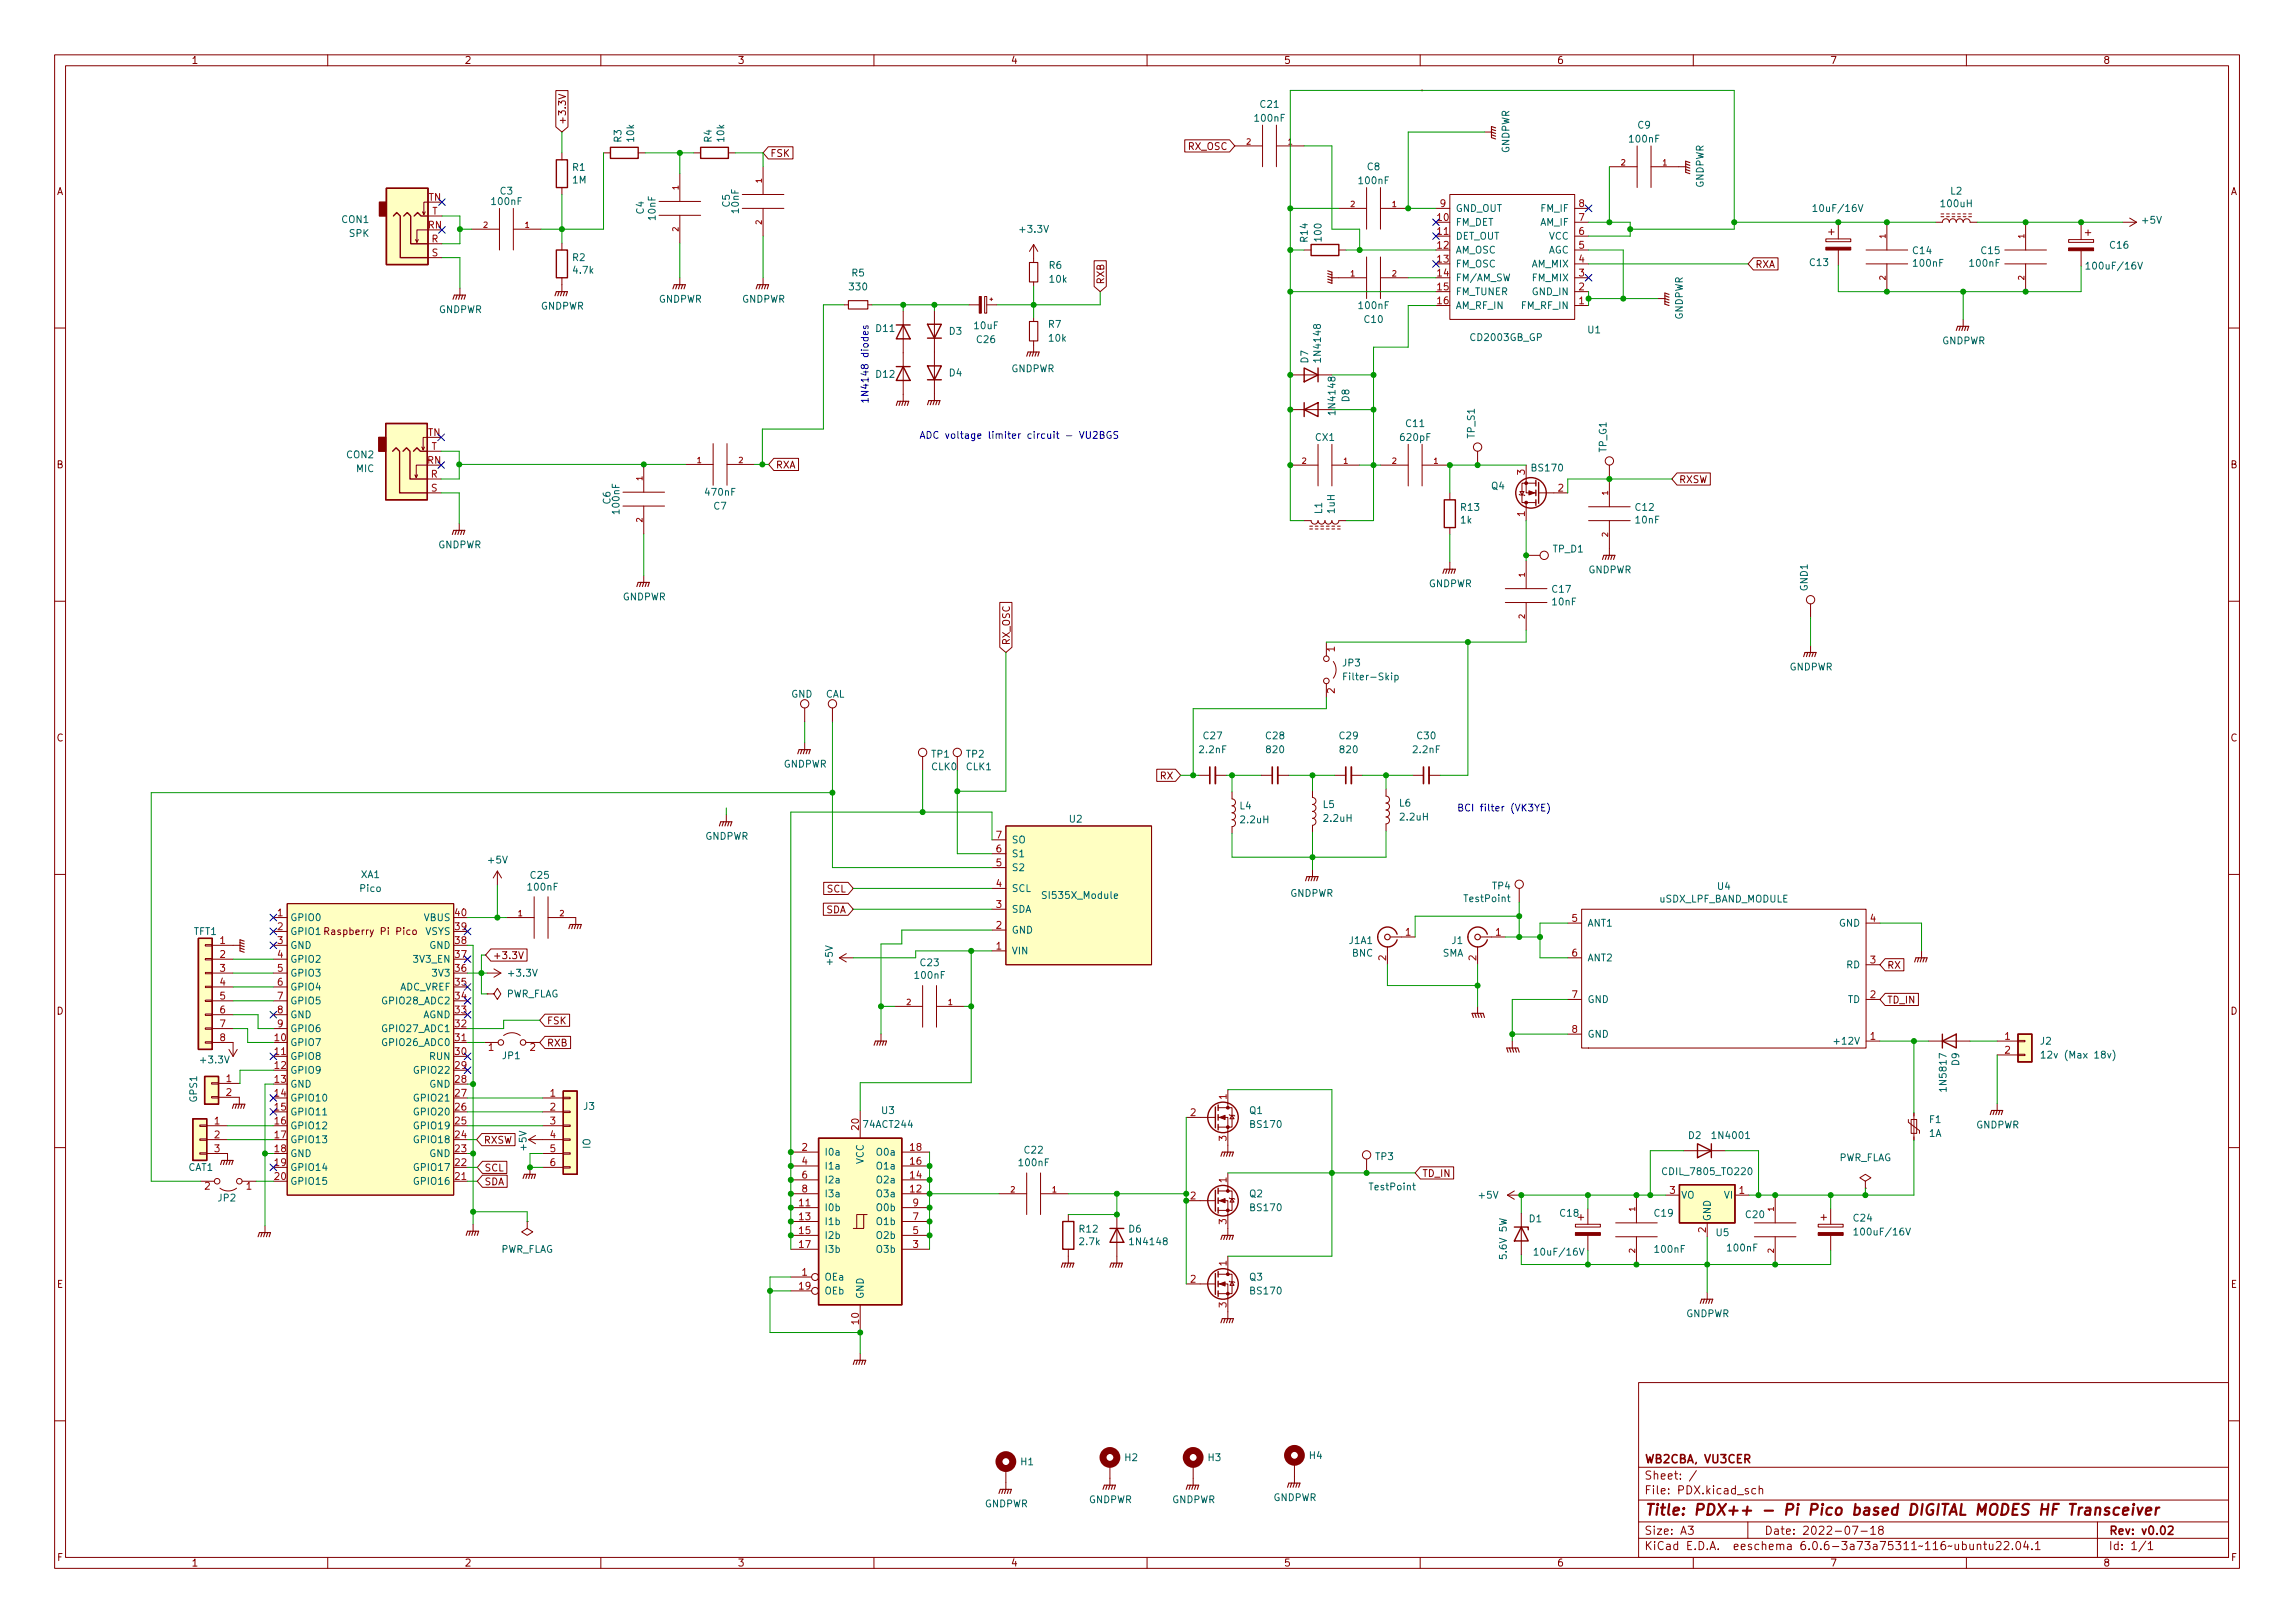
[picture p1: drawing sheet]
<svg xmlns="http://www.w3.org/2000/svg" width="420mm" height="297mm" viewBox="0 0 420 297" stroke-linecap="round" stroke-linejoin="round" font-family="sans-serif">
<defs><g id="words">
<text font-size="2.8" fill="#840000" x="301" y="277.3">Title: PDX++ - Pi Pico based DIGITAL MODES HF Transceiver</text>
<g font-size="2.1" fill="#840000">
<text x="301" y="267.8">WB2CBA, VU3CER</text>
<text x="301" y="273.5">File: PDX.kicad_sch</text>
<text x="301" y="270.8">Sheet: /</text>
<text x="301" y="280.9">Size: A3</text>
<text x="323" y="280.9">Date: 2022-07-18</text>
<text x="386" y="280.9">Rev: v0.02</text>
<text x="301" y="283.7">KiCad E.D.A. eeschema 6.0.6-3a73a75311~116~ubuntu22.04.1</text>
<text x="386" y="283.7">Id: 1/1</text>
</g>
<g font-size="1.8" fill="#840000">
<text x="35" y="11.7">1</text>
<text x="85" y="11.7">2</text>
<text x="135" y="11.7">3</text>
<text x="185" y="11.7">4</text>
<text x="235" y="11.7">5</text>
<text x="285" y="11.7">6</text>
<text x="335" y="11.7">7</text>
<text x="385" y="11.7">8</text>
<text x="103.6" y="22.9" transform="rotate(-90 103.6 22.9)">+3.3V</text>
<text x="141" y="28.7">FSK</text>
<text x="217.5" y="27.4">RX_OSC</text>
<text x="10.3" y="35.7">A</text>
<text x="408.3" y="35.7">A</text>
<text x="202.1" y="52.1" transform="rotate(-90 202.1 52.1)">RXB</text>
<text x="321.3" y="49">RXA</text>
<text x="10.3" y="85.7">B</text>
<text x="142" y="85.7">RXA</text>
<text x="307.3" y="88.4">RXSW</text>
<text x="408.3" y="85.7">B</text>
<text x="184.9" y="118.1" transform="rotate(-90 184.9 118.1)">RX_OSC</text>
<text x="10.3" y="135.7">C</text>
<text x="408.3" y="135.7">C</text>
<text x="212.4" y="142.6">RX</text>
<text x="151.2" y="167.1">SDA</text>
<text x="151.4" y="163.3">SCL</text>
<text x="60.2" y="171.1">Raspberry Pi Pico</text>
<text x="90.2" y="175.5">+3.3V</text>
<text x="345.4" y="177.3">RX</text>
<text x="10.3" y="185.7">D</text>
<text x="345.4" y="183.6">TD_IN</text>
<text x="408.3" y="185.7">D</text>
<text x="100.1" y="191.5">RXB</text>
<text x="100.1" y="187.5">FSK</text>
<text x="88.5" y="209.3">RXSW</text>
<text x="88.6" y="214.4">SCL</text>
<text x="260.3" y="215.4">TD_IN</text>
<text x="88.6" y="216.9">SDA</text>
<text x="10.4" y="235.7">E</text>
<text x="408.4" y="235.7">E</text>
<text x="10.4" y="285.7">F</text>
<text x="35" y="286.7">1</text>
<text x="85" y="286.7">2</text>
<text x="135" y="286.7">3</text>
<text x="185" y="286.7">4</text>
<text x="235" y="286.7">5</text>
<text x="285" y="286.7">6</text>
<text x="335" y="286.7">7</text>
<text x="385" y="286.7">8</text>
<text x="408.4" y="285.7">F</text>
</g>
<g font-size="1.8" fill="#006464">
<text x="229.9" y="22.3">100nF</text>
<text x="230.8" y="19.7">C21</text>
<text x="299.9" y="23.5">C9</text>
<text x="113.8" y="26" transform="rotate(-90 113.8 26)">R3</text>
<text x="116.1" y="25.9" transform="rotate(-90 116.1 25.9)">10k</text>
<text x="130.3" y="26" transform="rotate(-90 130.3 26)">R4</text>
<text x="132.6" y="25.9" transform="rotate(-90 132.6 25.9)">10k</text>
<text x="276.3" y="28.1" transform="rotate(-90 276.3 28.1)">GNDPWR</text>
<text x="298.4" y="26.1">100nF</text>
<text x="91.6" y="35.6">C3</text>
<text x="104.8" y="33.6">1M</text>
<text x="104.8" y="31.3">R1</text>
<text x="248.9" y="33.7">100nF</text>
<text x="250.3" y="31.2">C8</text>
<text x="311.9" y="34.4" transform="rotate(-90 311.9 34.4)">GNDPWR</text>
<text x="357.1" y="35.6">L2</text>
<text x="62.6" y="40.8">CON1</text>
<text x="90.2" y="37.5">100nF</text>
<text x="117.9" y="39.1" transform="rotate(-90 117.9 39.1)">C4</text>
<text x="120" y="40.2" transform="rotate(-90 120 40.2)">10nF</text>
<text x="133.6" y="37.9" transform="rotate(-90 133.6 37.9)">C5</text>
<text x="135.3" y="38.9" transform="rotate(-90 135.3 38.9)">10nF</text>
<text x="266.4" y="41.3">FM_DET</text>
<text x="266.4" y="38.8">GND_OUT</text>
<text x="282" y="41.3">AM_IF</text>
<text x="282.2" y="38.8">FM_IF</text>
<text x="332.5" y="38.8">10uF/16V</text>
<text x="355.5" y="37.9">100uH</text>
<text x="392.3" y="40.9">+5V</text>
<text x="63.9" y="43.3">SPK</text>
<text x="104.8" y="47.8">R2</text>
<text x="186.9" y="42.6">+3.3V</text>
<text x="239.4" y="44.2" transform="rotate(-90 239.4 44.2)">R14</text>
<text x="241.9" y="44" transform="rotate(-90 241.9 44)">100</text>
<text x="266.4" y="43.9">DET_OUT</text>
<text x="266.4" y="46.4">AM_OSC</text>
<text x="283.3" y="46.4">AGC</text>
<text x="283.5" y="43.9">VCC</text>
<text x="350.3" y="46.5">C14</text>
<text x="362.8" y="46.5">C15</text>
<text x="386.3" y="45.5">C16</text>
<text x="105" y="50.1">4.7k</text>
<text x="155.6" y="53.1">330</text>
<text x="156" y="50.6">R5</text>
<text x="192.1" y="49.2">R6</text>
<text x="192.2" y="51.7">10k</text>
<text x="266.4" y="48.9">FM_OSC</text>
<text x="266.4" y="51.5">FM/AM_SW</text>
<text x="280.4" y="48.9">AM_MIX</text>
<text x="280.6" y="51.5">FM_MIX</text>
<text x="331.4" y="48.7">C13</text>
<text x="350.4" y="48.8">100nF</text>
<text x="360.8" y="48.8">100nF</text>
<text x="382.6" y="49.3">100uF/16V</text>
<text x="80.3" y="57.3">GNDPWR</text>
<text x="98.9" y="56.7">GNDPWR</text>
<text x="120.5" y="55.4">GNDPWR</text>
<text x="135.8" y="55.4">GNDPWR</text>
<text x="192" y="60">R7</text>
<text x="248.9" y="56.6">100nF</text>
<text x="249.8" y="59.1">C10</text>
<text x="266.4" y="54">FM_TUNER</text>
<text x="266.4" y="56.6">AM_RF_IN</text>
<text x="278.6" y="56.6">FM_RF_IN</text>
<text x="280.6" y="54">GND_IN</text>
<text x="308.1" y="58.6" transform="rotate(-90 308.1 58.6)">GNDPWR</text>
<text x="160.4" y="60.7">D11</text>
<text x="173.8" y="61.3">D3</text>
<text x="178.4" y="60.2">10uF</text>
<text x="178.9" y="62.8">C26</text>
<text x="192.1" y="62.5">10k</text>
<text x="241.8" y="65.9" transform="rotate(-90 241.8 65.9)">1N4148</text>
<text x="269.4" y="62.4">CD2003GB_GP</text>
<text x="290.7" y="61">U1</text>
<text x="355.5" y="63">GNDPWR</text>
<text x="160.4" y="69.1">D12</text>
<text x="173.8" y="68.9">D4</text>
<text x="185.1" y="68.1">GNDPWR</text>
<text x="239.5" y="66.4" transform="rotate(-90 239.5 66.4)">D7</text>
<text x="244.5" y="75.6" transform="rotate(-90 244.5 75.6)">1N4148</text>
<text x="247" y="73.5" transform="rotate(-90 247 73.5)">D8</text>
<text x="63.5" y="83.9">CON2</text>
<text x="240.8" y="80.7">CX1</text>
<text x="256.5" y="80.7">620pF</text>
<text x="257.5" y="78.1">C11</text>
<text x="270" y="80.2" transform="rotate(-90 270 80.2)">TP_S1</text>
<text x="294.1" y="82.8" transform="rotate(-90 294.1 82.8)">TP_G1</text>
<text x="65.2" y="86.4">MIC</text>
<text x="273.1" y="89.6">Q4</text>
<text x="280.5" y="86.3">BS170</text>
<text x="111.8" y="92.2" transform="rotate(-90 111.8 92.2)">C6</text>
<text x="113.4" y="93.9" transform="rotate(-90 113.4 93.9)">100nF</text>
<text x="129.3" y="90.7">470nF</text>
<text x="130.7" y="93.3">C7</text>
<text x="242" y="94" transform="rotate(-90 242 94)">L1</text>
<text x="244.3" y="93.9" transform="rotate(-90 244.3 93.9)">1uH</text>
<text x="267.4" y="95.8">1k</text>
<text x="267.5" y="93.5">R13</text>
<text x="299.5" y="93.5">C12</text>
<text x="299.5" y="95.8">10nF</text>
<text x="80.1" y="100.3">GNDPWR</text>
<text x="284.3" y="101.1">TP_D1</text>
<text x="261.5" y="107.5">GNDPWR</text>
<text x="290.7" y="104.9">GNDPWR</text>
<text x="113.9" y="109.9">GNDPWR</text>
<text x="284.2" y="108.5">C17</text>
<text x="284.3" y="110.8">10nF</text>
<text x="330.9" y="108.1" transform="rotate(-90 330.9 108.1)">GND1</text>
<text x="245.8" y="122">JP3</text>
<text x="246.6" y="124.5">Filter-Skip</text>
<text x="327.5" y="122.7">GNDPWR</text>
<text x="144.8" y="127.7">GND</text>
<text x="151.1" y="127.7">CAL</text>
<text x="219.7" y="137.8">2.2nF</text>
<text x="220.4" y="135.3">C27</text>
<text x="231.8" y="135.3">C28</text>
<text x="232" y="137.8">820</text>
<text x="245.3" y="135.3">C29</text>
<text x="245.4" y="137.8">820</text>
<text x="258.8" y="137.8">2.2nF</text>
<text x="259.5" y="135.3">C30</text>
<text x="143.4" y="140.5">GNDPWR</text>
<text x="170.5" y="141">CLK0</text>
<text x="170.6" y="138.6">TP1</text>
<text x="176.9" y="141">CLK1</text>
<text x="176.9" y="138.6">TP2</text>
<text x="227" y="148.1">L4</text>
<text x="242.2" y="147.9">L5</text>
<text x="256.2" y="147.6">L6</text>
<text x="129" y="153.7">GNDPWR</text>
<text x="185.2" y="154.3">SO</text>
<text x="195.8" y="150.5">U2</text>
<text x="227.2" y="150.7">2.2uH</text>
<text x="242.5" y="150.4">2.2uH</text>
<text x="256.5" y="150.2">2.2uH</text>
<text x="66.1" y="160.7">XA1</text>
<text x="89.5" y="158">+5V</text>
<text x="97.2" y="160.8">C25</text>
<text x="185.2" y="159.4">S2</text>
<text x="185.2" y="156.9">S1</text>
<text x="66" y="163.2">Pico</text>
<text x="96.8" y="163">100nF</text>
<text x="185.2" y="167">SDA</text>
<text x="185.2" y="163.2">SCL</text>
<text x="191.2" y="164.5">SI535X_Module</text>
<text x="236.1" y="164.1">GNDPWR</text>
<text x="268.2" y="165.1">TestPoint</text>
<text x="273.2" y="162.8">TP4</text>
<text x="303.7" y="165.2">uSDX_LPF_BAND_MODULE</text>
<text x="314.5" y="162.9">U4</text>
<text x="35.5" y="171.1">TFT1</text>
<text x="53.1" y="168.6">GPIO0</text>
<text x="53.1" y="171.1">GPIO1</text>
<text x="53.1" y="173.6">GND</text>
<text x="77.6" y="168.6">VBUS</text>
<text x="77.8" y="171.1">VSYS</text>
<text x="78.6" y="173.6">GND</text>
<text x="185.2" y="170.9">GND</text>
<text x="247" y="172.8">J1A1</text>
<text x="265.8" y="172.8">J1</text>
<text x="290.6" y="169.6">ANT1</text>
<text x="336.7" y="169.6">GND</text>
<text x="53.1" y="176.2">GPIO2</text>
<text x="53.1" y="178.7">GPIO3</text>
<text x="76" y="176.2">3V3_EN</text>
<text x="79.4" y="178.7">3V3</text>
<text x="93.3" y="178.7">+3.3V</text>
<text x="152.5" y="176.5" transform="rotate(-90 152.5 176.5)">+5V</text>
<text x="167.6" y="179.1">100nF</text>
<text x="168.6" y="176.8">C23</text>
<text x="185.2" y="174.7">VIN</text>
<text x="247.5" y="175.1">BNC</text>
<text x="264.1" y="175.1">SMA</text>
<text x="290.6" y="175.9">ANT2</text>
<text x="338.1" y="177.2">RD</text>
<text x="53.1" y="181.3">GPIO4</text>
<text x="53.1" y="183.8">GPIO5</text>
<text x="70.4" y="183.8">GPIO28_ADC2</text>
<text x="73" y="181.3">ADC_VREF</text>
<text x="92.5" y="182.5">PWR_FLAG</text>
<text x="290.6" y="183.6">GND</text>
<text x="338.3" y="183.6">TD</text>
<text x="53.1" y="191.4">GPIO7</text>
<text x="53.1" y="186.3">GND</text>
<text x="53.1" y="188.9">GPIO6</text>
<text x="70.4" y="191.4">GPIO26_ADC0</text>
<text x="70.4" y="188.9">GPIO27_ADC1</text>
<text x="77.3" y="186.3">AGND</text>
<text x="290.6" y="189.9">GND</text>
<text x="336.4" y="191.2">+12V</text>
<text x="373.6" y="191.2">J2</text>
<text x="36.9" y="194.6">+3.3V</text>
<text x="53.1" y="194">GPIO8</text>
<text x="53.1" y="196.5">GPIO9</text>
<text x="76.2" y="196.5">GPIO22</text>
<text x="78.7" y="194">RUN</text>
<text x="92" y="193.8">JP1</text>
<text x="358.7" y="195" transform="rotate(-90 358.7 195)">D9</text>
<text x="374.7" y="193.7">12v (Max 18v)</text>
<text x="36.1" y="201.7" transform="rotate(-90 36.1 201.7)">GPS1</text>
<text x="53.1" y="199">GND</text>
<text x="53.1" y="201.6">GPIO10</text>
<text x="76.2" y="201.6">GPIO21</text>
<text x="78.6" y="199">GND</text>
<text x="106.9" y="203.1">J3</text>
<text x="161.4" y="203.9">U3</text>
<text x="228.8" y="203.9">Q1</text>
<text x="356.4" y="199.4" transform="rotate(-90 356.4 199.4)">1N5817</text>
<text x="53.1" y="204.1">GPIO11</text>
<text x="53.1" y="206.7">GPIO12</text>
<text x="53.1" y="209.2">GPIO13</text>
<text x="76.2" y="209.2">GPIO18</text>
<text x="76.2" y="206.7">GPIO19</text>
<text x="76.2" y="204.1">GPIO20</text>
<text x="158.3" y="206.4">74ACT244</text>
<text x="229" y="206.4">BS170</text>
<text x="309.1" y="208.4">D2</text>
<text x="313.8" y="208.4">1N4001</text>
<text x="353.2" y="208.1">1A</text>
<text x="353.3" y="205.5">F1</text>
<text x="361.7" y="206.5">GNDPWR</text>
<text x="34.5" y="214.3">CAT1</text>
<text x="53.1" y="211.7">GND</text>
<text x="53.1" y="214.3">GPIO14</text>
<text x="76.2" y="214.3">GPIO17</text>
<text x="78.6" y="211.7">GND</text>
<text x="96.4" y="210.4" transform="rotate(-90 96.4 210.4)">+5V</text>
<text x="108.1" y="210.2" transform="rotate(-90 108.1 210.2)">IO</text>
<text x="150.9" y="211.5">I0a</text>
<text x="150.9" y="214">I1a</text>
<text x="158.1" y="213.1" transform="rotate(-90 158.1 213.1)">VCC</text>
<text x="160.7" y="214">O1a</text>
<text x="160.7" y="211.5">O0a</text>
<text x="186.7" y="213.4">100nF</text>
<text x="187.6" y="211.1">C22</text>
<text x="251.8" y="212.3">TP3</text>
<text x="304.8" y="215">CDIL_7805_TO220</text>
<text x="336.5" y="212.5">PWR_FLAG</text>
<text x="40" y="219.9">JP2</text>
<text x="53.1" y="216.8">GPIO15</text>
<text x="76.2" y="216.8">GPIO16</text>
<text x="150.9" y="221.7">I0b</text>
<text x="150.9" y="216.6">I2a</text>
<text x="150.9" y="219.1">I3a</text>
<text x="160.6" y="221.7">O0b</text>
<text x="160.7" y="219.1">O3a</text>
<text x="160.7" y="216.6">O2a</text>
<text x="228.8" y="219.1">Q2</text>
<text x="229" y="221.7">BS170</text>
<text x="250.8" y="217.8">TestPoint</text>
<text x="270.8" y="219.4">+5V</text>
<text x="307.7" y="219.4">VO</text>
<text x="315.7" y="219.4">VI</text>
<text x="150.9" y="224.2">I1b</text>
<text x="150.9" y="226.7">I2b</text>
<text x="160.6" y="226.7">O2b</text>
<text x="160.6" y="224.2">O1b</text>
<text x="197.7" y="225.6">R12</text>
<text x="197.7" y="227.9">2.7k</text>
<text x="206.7" y="225.6">D6</text>
<text x="207.1" y="227.9">1N4148</text>
<text x="280" y="223.7">D1</text>
<text x="285.7" y="222.7">C18</text>
<text x="302.9" y="222.7">C19</text>
<text x="313.2" y="223.6" transform="rotate(-90 313.2 223.6)">GND</text>
<text x="314.2" y="226.2">U5</text>
<text x="319.7" y="222.9">C20</text>
<text x="339.4" y="223.6">C24</text>
<text x="340.1" y="226.1">100uF/16V</text>
<text x="91.6" y="229.3">PWR_FLAG</text>
<text x="150.9" y="229.3">I3b</text>
<text x="160.6" y="229.3">O3b</text>
<text x="275.8" y="230.1" transform="rotate(-90 275.8 230.1)">5.6V 5W</text>
<text x="281.5" y="229.8">10uF/16V</text>
<text x="303.1" y="229.3">100nF</text>
<text x="316.4" y="229">100nF</text>
<text x="150.9" y="234.4">OEa</text>
<text x="150.9" y="236.9">OEb</text>
<text x="158.1" y="237.8" transform="rotate(-90 158.1 237.8)">GND</text>
<text x="228.8" y="234.4">Q3</text>
<text x="229" y="236.9">BS170</text>
<text x="308.6" y="241.1">GNDPWR</text>
<text x="186.9" y="268.2">H1</text>
<text x="206" y="267.4">H2</text>
<text x="221.2" y="267.4">H3</text>
<text x="239.7" y="267">H4</text>
<text x="180.2" y="275.9">GNDPWR</text>
<text x="199.3" y="275.1">GNDPWR</text>
<text x="214.5" y="275.1">GNDPWR</text>
<text x="233.1" y="274.7">GNDPWR</text>
</g>
<g font-size="1.8" fill="#a90000">
<text x="78.4" y="41.8">RN</text>
<text x="78.5" y="36.7">TN</text>
<text x="79.1" y="39.3">T</text>
<text x="263.2" y="40.4">10</text>
<text x="263.7" y="37.9">9</text>
<text x="289.1" y="40.4">7</text>
<text x="289.1" y="37.9">8</text>
<text x="79" y="44.4">R</text>
<text x="79" y="46.9">S</text>
<text x="263.2" y="43">11</text>
<text x="263.2" y="45.5">12</text>
<text x="289.1" y="45.5">5</text>
<text x="289.1" y="43">6</text>
<text x="263.2" y="48">13</text>
<text x="263.2" y="50.6">14</text>
<text x="263.2" y="53.1">15</text>
<text x="289.1" y="53.1">2</text>
<text x="289.1" y="50.6">3</text>
<text x="289.1" y="48">4</text>
<text x="263.2" y="55.7">16</text>
<text x="289.1" y="55.7">1</text>
<text x="78.3" y="79.8">TN</text>
<text x="79" y="82.3">T</text>
<text x="78.2" y="84.9">RN</text>
<text x="78.9" y="87.4">R</text>
<text x="78.9" y="90">S</text>
<text x="279.1" y="86.9" transform="rotate(-90 279.1 86.9)">3</text>
<text x="285.3" y="90">2</text>
<text x="279.1" y="94.5" transform="rotate(-90 279.1 94.5)">1</text>
<text x="244.3" y="119.3" transform="rotate(-90 244.3 119.3)">1</text>
<text x="244.3" y="126.9" transform="rotate(-90 244.3 126.9)">2</text>
<text x="182.4" y="156">6</text>
<text x="182.4" y="153.5">7</text>
<text x="182.4" y="158.5">5</text>
<text x="50.8" y="167.7">1</text>
<text x="83.3" y="167.7">40</text>
<text x="182.4" y="166.2">3</text>
<text x="182.4" y="162.3">4</text>
<text x="40.3" y="172.8">1</text>
<text x="50.8" y="170.2">2</text>
<text x="50.8" y="172.8">3</text>
<text x="83.3" y="172.8">38</text>
<text x="83.3" y="170.2">39</text>
<text x="182.4" y="173.8">1</text>
<text x="182.4" y="170">2</text>
<text x="257.3" y="171.2">1</text>
<text x="273.8" y="171.2">1</text>
<text x="287.8" y="168.7">5</text>
<text x="342.4" y="168.7">4</text>
<text x="40.3" y="175.3">2</text>
<text x="40.3" y="177.8">3</text>
<text x="50.8" y="175.3">4</text>
<text x="50.8" y="177.8">5</text>
<text x="83.3" y="177.8">36</text>
<text x="83.3" y="175.3">37</text>
<text x="253.7" y="175.8" transform="rotate(-90 253.7 175.8)">2</text>
<text x="270.3" y="175.8" transform="rotate(-90 270.3 175.8)">2</text>
<text x="287.8" y="175">6</text>
<text x="342.4" y="176.3">3</text>
<text x="40.3" y="180.4">4</text>
<text x="40.3" y="182.9">5</text>
<text x="40.3" y="185.5">6</text>
<text x="50.8" y="180.4">6</text>
<text x="50.8" y="182.9">7</text>
<text x="50.8" y="185.5">8</text>
<text x="83.3" y="185.5">33</text>
<text x="83.3" y="182.9">34</text>
<text x="83.3" y="180.4">35</text>
<text x="287.8" y="182.7">7</text>
<text x="342.4" y="182.7">2</text>
<text x="40.3" y="188">7</text>
<text x="40.3" y="190.5">8</text>
<text x="50.3" y="190.5">10</text>
<text x="50.8" y="188">9</text>
<text x="83.3" y="190.5">31</text>
<text x="83.3" y="188">32</text>
<text x="287.8" y="189">8</text>
<text x="342.4" y="190.3">1</text>
<text x="367" y="190.3">1</text>
<text x="50.3" y="193.1">11</text>
<text x="50.3" y="195.6">12</text>
<text x="83.3" y="195.6">29</text>
<text x="83.3" y="193.1">30</text>
<text x="89.4" y="192.3">1</text>
<text x="97" y="192.3">2</text>
<text x="367" y="192.8">2</text>
<text x="41.4" y="198">1</text>
<text x="41.4" y="200.6">2</text>
<text x="50.3" y="198.2">13</text>
<text x="50.3" y="200.7">14</text>
<text x="50.3" y="203.2">15</text>
<text x="83.3" y="203.2">26</text>
<text x="83.3" y="200.7">27</text>
<text x="83.3" y="198.2">28</text>
<text x="100.7" y="200.7">1</text>
<text x="100.7" y="203.2">2</text>
<text x="224.5" y="201.2" transform="rotate(-90 224.5 201.2)">1</text>
<text x="39.3" y="205.8">1</text>
<text x="39.3" y="208.3">2</text>
<text x="50.3" y="205.8">16</text>
<text x="50.3" y="208.3">17</text>
<text x="83.3" y="208.3">24</text>
<text x="83.3" y="205.8">25</text>
<text x="100.7" y="205.8">3</text>
<text x="100.7" y="208.3">4</text>
<text x="157.2" y="206.8" transform="rotate(-90 157.2 206.8)">20</text>
<text x="217.9" y="204.3">2</text>
<text x="224.5" y="208.8" transform="rotate(-90 224.5 208.8)">3</text>
<text x="39.3" y="210.9">3</text>
<text x="50.3" y="210.9">18</text>
<text x="50.3" y="213.4">19</text>
<text x="50.3" y="215.9">20</text>
<text x="83.3" y="215.9">21</text>
<text x="83.3" y="213.4">22</text>
<text x="83.3" y="210.9">23</text>
<text x="100.7" y="210.9">5</text>
<text x="100.7" y="213.4">6</text>
<text x="146.8" y="210.6">2</text>
<text x="146.8" y="213.1">4</text>
<text x="146.8" y="215.7">6</text>
<text x="166.7" y="215.7">14</text>
<text x="166.7" y="213.1">16</text>
<text x="166.7" y="210.6">18</text>
<text x="37.5" y="217.7">2</text>
<text x="45.1" y="217.7">1</text>
<text x="146.3" y="220.8">11</text>
<text x="146.8" y="218.2">8</text>
<text x="166.7" y="218.2">12</text>
<text x="167.1" y="220.8">9</text>
<text x="217.9" y="219.5">2</text>
<text x="224.5" y="216.4" transform="rotate(-90 224.5 216.4)">1</text>
<text x="305.7" y="218.5">3</text>
<text x="318.4" y="218.5">1</text>
<text x="146.3" y="223.3">13</text>
<text x="146.3" y="225.8">15</text>
<text x="167.1" y="225.8">5</text>
<text x="167.1" y="223.3">7</text>
<text x="224.5" y="224" transform="rotate(-90 224.5 224)">3</text>
<text x="312.3" y="225.6" transform="rotate(-90 312.3 225.6)">2</text>
<text x="146.3" y="228.4">17</text>
<text x="146.8" y="233.5">1</text>
<text x="167.1" y="228.4">3</text>
<text x="224.5" y="231.7" transform="rotate(-90 224.5 231.7)">1</text>
<text x="146.3" y="236">19</text>
<text x="217.9" y="234.7">2</text>
<text x="224.5" y="239.3" transform="rotate(-90 224.5 239.3)">3</text>
<text x="157.2" y="242.3" transform="rotate(-90 157.2 242.3)">10</text>
</g>
<g font-size="1.8" fill="#0000c2">
<text x="159" y="74" transform="rotate(-90 159 74)">1N4148 diodes</text>
<text x="168.3" y="80.3">ADC voltage limiter circuit - VU2BGS</text>
<text x="266.7" y="148.5">BCI filter (VK3YE)</text>
</g>
<g font-size="1.4" fill="#a90000">
<text x="228.2" y="26.5">2</text>
<text x="235.8" y="26.5">1</text>
<text x="124.2" y="34.7" transform="rotate(-90 124.2 34.7)">1</text>
<text x="139.4" y="33.5" transform="rotate(-90 139.4 33.5)">1</text>
<text x="296.8" y="30.3">2</text>
<text x="304.4" y="30.3">1</text>
<text x="88.5" y="41.7">2</text>
<text x="96.1" y="41.7">1</text>
<text x="139.4" y="41.1" transform="rotate(-90 139.4 41.1)">2</text>
<text x="247.3" y="37.9">2</text>
<text x="254.9" y="37.9">1</text>
<text x="124.2" y="42.3" transform="rotate(-90 124.2 42.3)">2</text>
<text x="345.2" y="43.6" transform="rotate(-90 345.2 43.6)">1</text>
<text x="370.6" y="43.6" transform="rotate(-90 370.6 43.6)">1</text>
<text x="247.3" y="50.6">1</text>
<text x="254.9" y="50.6">2</text>
<text x="345.2" y="51.2" transform="rotate(-90 345.2 51.2)">2</text>
<text x="370.6" y="51.2" transform="rotate(-90 370.6 51.2)">2</text>
<text x="117.6" y="87.9" transform="rotate(-90 117.6 87.9)">1</text>
<text x="127.6" y="84.7">1</text>
<text x="135.2" y="84.7">2</text>
<text x="238.4" y="84.9">2</text>
<text x="246" y="84.9">1</text>
<text x="254.9" y="84.9">2</text>
<text x="262.5" y="84.9">1</text>
<text x="117.6" y="95.6" transform="rotate(-90 117.6 95.6)">2</text>
<text x="294.4" y="90.6" transform="rotate(-90 294.4 90.6)">1</text>
<text x="294.4" y="98.2" transform="rotate(-90 294.4 98.2)">2</text>
<text x="279.1" y="105.6" transform="rotate(-90 279.1 105.6)">1</text>
<text x="279.1" y="113.2" transform="rotate(-90 279.1 113.2)">2</text>
<text x="94.9" y="167.7">1</text>
<text x="102.5" y="167.7">2</text>
<text x="166" y="183.9">2</text>
<text x="173.6" y="183.9">1</text>
<text x="185" y="218.2">2</text>
<text x="192.6" y="218.2">1</text>
<text x="299.3" y="221.7" transform="rotate(-90 299.3 221.7)">1</text>
<text x="324.7" y="221.7" transform="rotate(-90 324.7 221.7)">1</text>
<text x="299.3" y="229.3" transform="rotate(-90 299.3 229.3)">2</text>
<text x="324.7" y="229.3" transform="rotate(-90 324.7 229.3)">2</text>
</g>
</g></defs>
<g fill="none" stroke="#840000" stroke-width=".18">
<path d="M10 10h400v277h-400zM12 12h396v273h-396zM60 10v2M101.8 16.6h2.2v6.6l-1.1 1-1.1-1zM102.3 17.3l1.2 .4-1.2 .4M110 10v2M160 10v2M210 10v2M260 10v2M310 10v2M360 10v2M77.9 38.8l-.3 .5"/>
<path d="M78.4 37h-.8v2.3l-.3-.5M78.4 39.5h2.5M91.4 38.1v7.7M94 38.1v7.7M102.9 28v1.2M102.9 34.3v1.3M110.5 28h1.3M116.8 28h1.3M120.6 39.4h7.7M120.6 36.9h7.7M124.5 31.8v5.1M124.5 39.4v5.1"/>
<path d="M127 28h1.3M133.3 28h1.3M135.9 38.1h7.6M135.9 35.6h7.6M139.7 30.5v5.1M139.7 38.1v5.1M140.7 26.9h4.5v2.2h-4.5l-1-1.1zM216.9 25.6h8.2l1 1.1-1 1.1h-8.2zM226.1 26.7h5M231.1 22.9v7.6M233.7 22.9v7.6M233.7 26.7h5.1"/>
<path d="M245.1 38.1h5.1M250.2 34.3v7.6M252.7 38.1h5.1M252.7 34.3v7.6M262.9 38.1h2.5M265.4 35.6h22.9v22.9h-22.9zM271.8 24.2h1.2M288.3 38.1h2.5M294.6 30.5h5.1M299.7 26.7v7.6M302.3 26.7v7.6M302.3 30.5h6.3"/>
<path d="M355.3 39.7h.6M355.3 39.2h.6M356.4 39.7h.5M356.4 39.2h.5M357.4 39.7h.5M357.4 39.2h.5M358.4 39.7h.5M358.4 39.2h.5M359.4 39.7h.5M359.4 39.2h.5M360.4 39.7h.5M360.4 39.2h.5"/>
<path d="M389.9 39.9l1.3 .8M76.6 43.9l-.3 .5M78.4 42.1h-2.1v2.3l-.2-.5M78.4 44.6h2.5M78.4 47.2h2.5M84.2 52.7v1.3M86.4 41.9h5M94 41.9h5.1M102.9 44.5v1.3M102.9 50.8v2.6M124.5 50.8v1.3M139.7 50.8v1.3"/>
<path d="M154.6 55.8h.7M158.9 55.8h.7M165.4 56.9v16.5M171.1 56.8v16.5M177.4 55.8h1.9M180.3 54.3h.3v3h-.3zM180.6 55.8h1.9M181.2 54.8h.5M181.5 54.5v.5M189.2 44.7v3.3M189.2 51.6v.8M189.2 58.1v.7"/>
<path d="M189.2 44.7l-.7 1.3M189.2 44.7l.8 1.3M200.3 47.7h2.2v4.7l-1.1 1-1.1-1zM238.8 45.8h1.2M243.8 50.8h6.4M245.1 45.8h1.3M250.2 47v7.6M252.7 50.8h5.1M252.7 47v7.6M262.9 43.2h2.5M288.3 55.9h2.5M288.3 43.2h2.5"/>
<path d="M288.3 53.4h2.5M288.3 50.8h2.5M288.3 48.3h2.5M288.3 45.8h2.5M288.3 40.7h2.5M303.5 54.6h1.3M321 47.2h4.5v2.2h-4.5l-1-1.1zM334.3 43.7h4.5v.5h-4.5zM334.8 42.5h1M335.3 41.9v1.1M336.5 40.9v2.8M336.5 45.8v2.8"/>
<path d="M341.6 48.3h7.6M341.6 45.8h7.6M345.4 40.7v5.1M345.4 48.3v5.1M354.3 40.7h1.3a.63 .63 0 0 1 .6-.7 .63 .63 0 0 1 .7 .7 .63 .63 0 0 1 .6-.7 .63 .63 0 0 1 .6 .7 .63 .63 0 0 1 .7-.7 .63 .63 0 0 1 .6 .7 .63 .63 0 0 1 .6-.7 .63 .63 0 0 1 .7 .7h1.2M359.4 58.5v1.2M367 48.3h7.6M367 45.8h7.6M370.8 40.7v5.1M370.8 48.3v5.1M378.7 43.9h4.6v.5h-4.6zM381 41.1v2.8"/>
<path d="M381 45.9v2.8M381.8 42.6h1M382.3 42.1v1M388.6 40.7h2.6M391.2 40.7l-1.3 .7M10 60h2M189.2 62.4v2M236.2 75h7.6M236.2 68.6h7.6M408 60h2M76.5 86.9l-.3 .5M77.7 81.8l-.2 .5"/>
<path d="M78.2 80h-.7v2.3l-.3-.5M78.2 85.1h-2v2.3l-.3-.5M78.2 90.2h2.6M78.2 87.7h2.6M78.2 82.6h2.6M84.1 95.8v1.3M114 92.6h7.7M114 90.1h7.7M117.9 85v5.1M117.9 92.6v5.1M125.5 85h5.1M130.6 81.2v7.6"/>
<path d="M133.1 81.2v7.6M133.1 85h5.1M141.7 83.9h4.5v2.2h-4.5l-1-1.1zM236.2 85.1h5.1M238.8 95.3h1.2a.64 .64 0 0 0 .7 .6 .64 .64 0 0 0 .6-.6 .64 .64 0 0 0 .6 .6 .64 .64 0 0 0 .7-.6 .64 .64 0 0 0 .6 .6 .64 .64 0 0 0 .6-.6 .64 .64 0 0 0 .7 .6 .64 .64 0 0 0 .6-.6h1.3M239.8 96.3h.5M239.8 96.8h.5M240.8 96.3h.5M240.8 96.8h.5M241.3 81.3v7.6M241.8 96.3h.5M241.8 96.8h.5"/>
<path d="M242.8 96.3h.5M242.8 96.8h.5M243.8 85.1h5.1M243.8 81.3v7.6M243.8 96.3h.5M243.8 96.8h.5M244.9 96.3h.5M244.9 96.8h.5M252.7 85.1h5.1M257.8 81.3v7.6M260.3 81.3v7.6M260.3 85.1h5.1"/>
<path d="M265.4 90.2v1.3M265.4 96.6v1.2M270.5 82.6v2.5M278.1 90.5l.2 .1h.7l.1 .1M278.3 90h.7l-.4 .6zM279.4 85.1v5.1h1.8M279.4 92v3.3M281.2 88.4h-2.6v3.6h2.6M281.7 90.2h5.3M290.8 95.3h7.6M290.8 92.7h7.6M294.6 85.1v7.6"/>
<path d="M294.6 95.3v6.3M307 86.6h6.1v2.2h-6.1l-.9-1.1zM10 110h2M117.9 105.3v1.3M183 110.3h2.3v8.2l-1.2 .9-1.1-.9zM242.8 117.5v2.6M265.4 102.9v1.3M275.6 110.3h7.6M275.6 107.7h7.6M279.4 102.7v5M279.4 110.3v5.1M279.4 101.6h2.5"/>
<path d="M331.5 110.5v2.6M331.5 118.1v1.3M408 110h2M147.3 129.6v2.5M147.3 135.9v1.3M152.4 129.6v2.5M168.9 138.5v2.5M175.3 138.5v2.5M242.8 125.1v2.6M244.1 121.1a2.54 2.54 0 0 1 0 3M91.1 159.4l-.8 1.3M91.1 159.4v2.6"/>
<path d="M91.1 159.4l.7 1.3M133 149.1v1.3M181.6 158.8h2.5M181.6 156.2h2.5M181.6 153.7h2.5M184.1 151.2h26.7v25.4h-26.7zM211.8 140.8h3.4l1 1.1-1 1.1h-3.4zM219.5 141.9h2M222.5 141.9h2M225.6 144.9v1.3a.64 .64 0 0 1 .6 .6 .64 .64 0 0 1-.6 .7 .64 .64 0 0 1 .6 .6 .64 .64 0 0 1-.6 .7 .64 .64 0 0 1 .6 .6 .64 .64 0 0 1-.6 .6 .64 .64 0 0 1 .6 .7 .64 .64 0 0 1-.6 .6v1.3M230.9 141.9h2M233.9 141.9h2.1"/>
<path d="M240.3 144.7v1.3a.64 .64 0 0 1 .6 .6 .64 .64 0 0 1-.6 .6 .64 .64 0 0 1 .6 .7 .64 .64 0 0 1-.6 .6 .64 .64 0 0 1 .6 .6 .64 .64 0 0 1-.6 .7 .64 .64 0 0 1 .6 .6 .64 .64 0 0 1-.6 .6v1.3M240.3 159.2v1.2M244.3 141.9h2.1M247.4 141.9h2M253.7 144.4v1.3a.64 .64 0 0 1 .7 .6 .64 .64 0 0 1-.7 .7 .64 .64 0 0 1 .7 .6 .64 .64 0 0 1-.7 .6 .64 .64 0 0 1 .7 .7 .64 .64 0 0 1-.7 .6 .64 .64 0 0 1 .7 .7 .64 .64 0 0 1-.7 .6v1.3M258.6 141.9h2M261.6 141.9h2.1M10 160h2M37.6 178h1.3v.2h-1.3zM37.6 175.4h1.3v.3h-1.3zM37.6 172.9h1.3v.2h-1.3zM38.9 178.1h3.8"/>
<path d="M38.9 173h5M38.9 175.6h3.8M50 178.1h2.6M50 167.9h2.6M50 170.5h2.6M50 173h2.6M50 175.6h2.6M52.6 165.4h30.5v53.3h-30.5zM59.5 170.4h.6l.1-.2-.1-.3-.6-.1v1.2M59.8 170.4l.4 .6M75.1 170.3l-.4-.1-.2 .2 .1 .6h.5M75.7 170.3l.3-.1 .2 .2v.4l-.2 .2h-.3l-.1-.2z"/>
<path d="M89.2 178.1h2.5M89.9 173.7h6.6v2.2h-6.6l-1-1.1zM90.4 177.3l1.3 .8M91.7 178.1l-1.3 .8M92.7 167.9h5.1M95 174.2l.4 1.3 .4-1.3M97.8 164.1v7.6M100.3 167.9h5.1v1.3M100.3 164.1v7.6M150.7 165.3h4.6l.9 1.1-.9 1.1h-4.6zM150.8 161.5h4.5l.9 1.1-.9 1.1h-4.5zM153.7 175.3h2.5"/>
<path d="M153.7 175.3l1.2 .8M154.9 174.5l-1.2 .8M181.6 174h2.5M181.6 170.2h2.5M181.6 166.4h2.5M181.6 162.6h2.5M254 173.3v3.3M254.5 171.5h4.6M270.5 173.3v3.3M271 171.5h4.6M278.1 162.6v2.5M287 168.9h2.6"/>
<path d="M287 175.3h2.6M289.6 166.4h52v25.4h-52zM341.6 176.6h2.6M341.6 168.9h2.6M345.1 175.5h3.5v2.2h-3.5l-.9-1.1zM351.8 174v1.3M408 160h2M37.6 190.7h1.3v.2h-1.3zM37.6 188.1h1.3v.3h-1.3zM37.6 185.6h1.3v.2h-1.3zM37.6 183h1.3v.3h-1.3zM37.6 180.5h1.3v.3h-1.3z"/>
<path d="M38.7 198.2h1.3v.2h-1.3zM38.9 190.8h3.8v2.5M38.9 180.6h3.8M38.9 183.2h3.8M38.9 185.7h3.8M38.9 188.3h3.8M40 198.3h3.8M41.9 192.1l.8 1.2M43.4 192.1l-.7 1.2M50 193.3h2.6M50 180.6h2.6M50 183.2h2.6"/>
<path d="M50 185.7h2.6M50 188.3h2.6M83.1 190.8h2.5M88.6 190.8h2.6M89.2 181.9h1.2l.7-1 .6 1-.6 1-.7-1M89.2 181.9h.1M92.2 189.5a2.54 2.54 0 0 1 3.1 0M96.3 190.8h2.5M99.8 189.7h4.7v2.2h-4.7l-1-1.1zM99.8 185.6h4.5v2.2h-4.5l-1-1.1zM161.3 189.3v1.2M163.8 184.2h5.1"/>
<path d="M168.9 180.4v7.6M171.4 180.4v7.6M171.4 184.2h5.1M224.8 199.4v3.3M270.5 184.2v1.3M276.9 190.5v1.3M287 182.9h2.6M287 189.3h2.6M341.6 190.5h2.6M341.6 182.9h2.6M345.1 181.8h6.1v2.2h-6.1l-.9-1.1zM353.1 190.5h7.6"/>
<path d="M365.6 190.5h3.8M365.6 193.1h3.8M369.4 192.9h1.3v.3h-1.3zM369.4 190.4h1.3v.3h-1.3zM10 210h2M36.6 211h1.2v.2h-1.2zM36.6 208.4h1.2v.3h-1.2zM36.6 205.9h1.2v.3h-1.2zM36.7 216.2h2.5M37.8 206h3.9M37.8 208.6h3.9M37.8 211.1h3.9v1.3"/>
<path d="M38.7 200.7h1.3v.3h-1.3zM40 200.8h3.8v1.3M40.3 217.5a2.54 2.54 0 0 0 3 0M44.3 216.2h2.6M83.1 216.2h2.5M88.2 207.5h6.1v2.2h-6.1l-1-1.1zM88.3 212.5h4.5v2.3h-4.5l-.9-1.1zM88.3 215.1h4.5v2.2h-4.5l-.9-1.1zM96.8 208.6h6.3M96.8 208.6l1.2 .7M97 213.7v1.2M98 207.8l-1.2 .8"/>
<path d="M99.3 201h3.8M99.3 203.5h3.8M99.3 206h3.8M99.3 211.1h3.8M99.3 213.7h3.8M103.1 213.5h1.3v.3h-1.3zM103.1 211h1.3v.2h-1.3zM103.1 208.4h1.3v.3h-1.3zM103.1 205.9h1.3v.3h-1.3zM103.1 203.4h1.3v.2h-1.3zM103.1 200.8h1.3v.3h-1.3zM144.8 218.5h5.1"/>
<path d="M144.8 215.9h5.1M144.8 213.4h5.1M144.8 210.9h5.1M157.5 203.2v5.1M165.1 218.5h5.1M165.1 215.9h5.1M165.1 213.4h5.1M165.1 210.9h5.1M182.9 218.5h5.1M188 214.7v7.6M190.5 214.7v7.6M190.5 218.5h5.1"/>
<path d="M217.2 219.7h5.3M217.2 204.5h5.3M223 219.7h1.8v6.4M223 218h2.6v3.5h-2.6M223 204.5h1.8v6.4M223 202.7h2.6v3.6h-2.6M224.8 214.7v3.3M225 219.2l.2 .2h.7l.2 .1M225 204l.2 .1h.7l.2 .2M225.6 219.4l.3 .6h-.7zM225.6 204.1l.3 .7h-.7zM250.2 212.1v2.6"/>
<path d="M260 213.6h6.1v2.2h-6.1l-.9-1.1zM276 218.7h2.5M276 218.7l1.2 .8M277.2 218l-1.2 .7M299.6 218.7v5.1M304.9 218.7h2.6M308.2 210.6h7.6M317.6 218.7h2.6M325 218.7v5.1M341.5 216.2l1-.6-1-.7-1 .7 1 .6v1.3M341.5 217.5h.1M349.4 204.9v.5l2 1.5v.5"/>
<path d="M349.9 204.9h1v2.5h-1zM350.4 203.6v5.1M365.6 202v1.2M408 210h2M48.5 224.3v1.3M86.6 224.1v1.2M96.5 223.6v1.2l1 .7-1 .6-1-.6 1-.7M96.5 223.6h.1M144.8 233.7h3.8M144.8 221h5.1M144.8 223.6h5.1M144.8 226.1h5.1"/>
<path d="M144.8 228.6h5.1M144.8 236.3h3.8M157.5 238.8v5.1M158.1 222.3h-1.3v2.5M158.7 222.3h-.6v2.5h-1.9M165.1 221h5.1M165.1 223.6h5.1M165.1 226.1h5.1M165.1 228.6h5.1M195.6 222.3v1.3M195.6 228.6v2.6M204.5 222.3v8.9"/>
<path d="M217.2 235h5.3M223 235h1.8v6.3M223 233.2h2.6v3.6h-2.6M224.8 229.9v3.3M225 234.5l.2 .1h.7l.2 .1M225.6 234.6l.3 .6h-.7zM278.5 222v7.7M288.4 224.1h4.6v.5h-4.6zM288.9 222.8h1M290.7 221.3v2.8M290.7 226.1v2.8M295.8 226.4h7.6"/>
<path d="M295.8 223.8h7.6M299.6 226.4v5M312.5 223.8v2.6M312.5 236.5v1.3M321.2 226.4h7.6M321.2 223.8h7.6M325 226.4v5M332.9 224.1h4.5v.5h-4.5zM333.4 222.8h1M333.9 222.3v1M335.2 221.3v2.8M335.2 226.1v2.8"/>
<path d="M157.5 247.7v1.3M300 253h108v32h-108zM10 260h2M184.1 268.8v3.8M203.2 268v3.8M218.4 268v3.8M237 267.6v3.8M300 278.5h108M300 274.5h108M300 268.5h108M309.1 279.3h.9l-.5 .6 .4 .1v.7l-.2 .1h-.4l-.2-.1M310.6 269.1l-1.3 2"/>
<path d="M320 278.5v3M321.4 272.5l-.4-.1-.3 .3v.4l.2 .2h.5M322.1 272.6l.2-.2 .3 .1 .1 .9M322.1 271.9v1.5M339.1 279.3h1l-.6 1.5M342.5 279.7l.4-.4v1.5M344.2 280l-.3-.3 .1-.2 .2-.2 .4 .1 .2 .2-.1 .2-.6 .2-.2 .2v.3l.3 .3 .4-.1 .2-.2-.1-.4-.2-.1M384 278.5v6.5M408 260h2M60 285v2M110 285v2M160 285v2"/>
<path d="M210 285v2M260 285v2M300 281.5h108M310 285v2M340.7 280.2h1.2M342.5 280.8h.9M360 285v2M360.6 282.6l.1 .9 .4 .1 .2-.1M361.3 282.6v1M362 282.8l.2-.2 .4 .1v.9M362 282.6v1M363.1 282.6h.6"/>
<path d="M363.4 282.1v1.3l.3 .2M364.2 282.6l.1 .9 .3 .1 .3-.1M364.9 282.6v1M365.5 282.3l.6-.2 .2 .2 .1 .2-1 1.1h1M366.9 282.3l.6-.2 .2 .2 .1 .2-1 1.1h1M368.4 283.5v.1M369.2 282.3l.2-.2a.8 .8 0 0 1 .5 .8 .8 .8 0 0 1-.5 .7l-.2-.1-.1-.5zM370.9 282l-.4 1.1h.9M371.2 282.6v1M372 283.5v.1M372.6 282.5l.5-.4v1.5M372.6 283.6h.9"/>
<path d="M392.9 282l-1.3 2M393.3 282.5l.4-.4v1.5M393.3 283.6h.8"/>
<circle cx="270.5" cy="81.8" r=".76"/>
<circle cx="294.6" cy="84.4" r=".76"/>
<circle cx="282.7" cy="101.6" r=".76"/>
<circle cx="331.5" cy="109.8" r=".76"/>
<circle cx="147.3" cy="128.8" r=".76"/>
<circle cx="152.4" cy="128.8" r=".76"/>
<circle cx="168.9" cy="137.7" r=".76"/>
<circle cx="175.3" cy="137.7" r=".76"/>
<circle cx="242.8" cy="120.6" r=".51"/>
<circle cx="242.8" cy="124.6" r=".51"/>
<circle cx="278.1" cy="161.8" r=".76"/>
<circle cx="91.7" cy="190.8" r=".51"/>
<circle cx="95.8" cy="190.8" r=".51"/>
<circle cx="39.8" cy="216.2" r=".51"/>
<circle cx="43.8" cy="216.2" r=".51"/>
<circle cx="250.2" cy="211.4" r=".76"/>
<circle cx="149.2" cy="236.3" r=".63"/>
<circle cx="149.2" cy="233.7" r=".63"/>
</g>
<path d="M221.5 140.4v3M232.9 140.4v3M246.4 140.4v3M260.6 140.4v3M397 279.5l.5-.2 .3 .2v.2l-.9 1.1h.9" fill="none" stroke="#840000" stroke-width=".3"/>
<path d="M383.7 276.1a.49 .49 0 0 1 .8 .1l-.1 1M383.7 275.9l-.2 1.3M386.2 276a.49 .49 0 0 0-.8 .3l.1 .2 .6 .2 .1 .2-.4 .3-.5-.1M388 276a.66 .66 0 0 0-1 .3l-.1 .6 .2 .2 .2 .1 .5-.1M388.7 276.6l1-.2-.1-.4-.6-.1-.3 .3v.9l.2 .1 .6-.1M390.6 275.9l-.2 1.3M390.7 275.2l-.2 .1 .1 .1 .1-.1v-.1l-.1 .2M391.3 275.9l.3 1.3 .7-1.3M392.9 276.6l.9-.2v-.4l-.6-.1-.3 .3v.9l.2 .1 .6-.1M394.8 275.9l-.2 1.3M395.3 275.9l-.4 .1-.2 .3" fill="none" stroke="#840000" stroke-width=".4"/>
<g fill="none" stroke="#840000" stroke-width=".2">
<path d="M273 24.7l.8 .2M273 24.2l.8 .2M273 23.7l.8 .2M273.8 23.4l-.8-.2v2l.8 .2M308.6 31l.8 .3M308.6 30.5l.8 .3M308.6 30l.8 .3M309.4 29.8l-.8-.3v2l.8 .3M82.9 54.8l.3-.8h2l-.2 .8M83.7 54l-.3 .8M84.2 54l-.3 .8M84.7 54l-.2 .8"/>
<path d="M101.6 54.1l.3-.7h2l-.3 .7M102.4 53.4l-.3 .7M102.9 53.4l-.3 .7M103.4 53.4l-.3 .7M123.2 52.9l.2-.8h2.1l-.3 .8M124 52.1l-.3 .8M124.5 52.1l-.3 .8M125 52.1l-.3 .8M138.4 52.9l.3-.8h2l-.2 .8M139.2 52.1l-.3 .8M139.7 52.1l-.3 .8M140.2 52.1l-.2 .8"/>
<path d="M155.3 55h3.6v1.6h-3.6zM188.5 48h1.5v3.6h-1.5zM188.5 58.8h1.5v3.6h-1.5zM243.1 49.6l.7 .2v2.1l-.7-.3M243.1 50.1l.7 .2M243.1 50.6l.7 .2M243.1 51.1l.7 .2M304.8 55.2l.8 .2M304.8 54.6l.8 .3M304.8 54.1l.8 .3M305.6 53.9l-.8-.3v2.1l.8 .2M358.9 59.7l-.3 .8"/>
<path d="M359.4 59.7l-.2 .8M359.9 59.7l-.2 .8M164.1 74.2l.2-.8h2.1l-.3 .8M164.8 73.4l-.2 .8M165.4 73.4l-.3 .8M165.9 73.4l-.3 .8M169.8 74.1l.3-.8h2l-.3 .8M170.6 73.3l-.3 .8M171.1 73.3l-.3 .8M171.6 73.3l-.3 .8M188 65.2l.2-.8h2l-.2 .8M188.7 64.4l-.2 .8"/>
<path d="M189.2 64.4l-.2 .8M189.7 64.4l-.2 .8M358.1 60.5l.3-.8h2l-.2 .8M82.8 97.8l.3-.7h2l-.3 .7M83.6 97.1l-.3 .7M84.1 97.1l-.3 .7M84.6 97.1l-.3 .7M116.6 107.4l.2-.8h2.1l-.3 .8M117.3 106.6l-.2 .8M117.9 106.6l-.3 .8M118.4 106.6l-.3 .8M264.2 104.9l.2-.7h2l-.2 .7"/>
<path d="M264.9 104.2l-.2 .7M265.4 104.2l-.2 .7M265.9 104.2l-.2 .7M293.4 102.4l.2-.8h2.1l-.3 .8M294.1 101.6l-.2 .8M294.6 101.6l-.2 .8M295.1 101.6l-.2 .8M331 119.4l-.3 .8M331.5 119.4l-.3 .8M332 119.4l-.3 .8M146 138l.3-.8h2l-.2 .8M146.8 137.2l-.2 .8"/>
<path d="M147.3 137.2l-.2 .8M147.8 137.2l-.2 .8M330.2 120.2l.3-.8h2l-.3 .8M131.7 151.2l.3-.8h2l-.3 .8M132.5 150.4l-.3 .8M133 150.4l-.3 .8M133.5 150.4l-.3 .8M43.9 173.5l.8 .3M43.9 173l.8 .3M43.9 172.5l.8 .3M44.7 172.2l-.8-.2v2l.8 .3M104.1 170l.3-.8h2l-.2 .8"/>
<path d="M104.9 169.2l-.3 .8M105.4 169.2l-.2 .8M105.9 169.2l-.2 .8M239 161.2l.3-.8h2l-.3 .8M239.8 160.4l-.3 .8M240.3 160.4l-.3 .8M240.8 160.4l-.3 .8M350.5 176.1l.3-.8h2l-.2 .8M351.3 175.3l-.3 .8M351.8 175.3l-.3 .8M352.3 175.3l-.3 .8M160 191.3l.3-.8h2l-.2 .8"/>
<path d="M160.8 190.5l-.3 .8M161.3 190.5l-.3 .8M161.8 190.5l-.3 .8M269.7 186.2l-.2-.7h2l.3 .7M270 185.5l.3 .7M270.5 185.5l.3 .7M271 185.5l.3 .7M276.1 192.6l-.3-.8h2.1l.2 .8M276.4 191.8l.2 .8M276.9 191.8l.2 .8M277.4 191.8l.2 .8M40.4 213.1l.2-.7h2.1l-.3 .7"/>
<path d="M41.1 212.4l-.2 .7M41.7 212.4l-.3 .7M42.2 212.4l-.3 .7M42.5 202.9l.3-.8h2l-.2 .8M43.3 202.1l-.2 .8M43.8 202.1l-.2 .8M44.3 202.1l-.2 .8M95.8 215.7l.2-.8h2l-.2 .8M96.5 214.9l-.2 .8M97 214.9l-.2 .8M97.5 214.9l-.2 .8M223.5 211.6l.3-.7h2l-.2 .7"/>
<path d="M224.3 210.9l-.3 .7M224.8 210.9l-.3 .7M225.3 210.9l-.3 .7M364.4 204l.2-.8h2l-.2 .8M365.1 203.2l-.2 .8M365.6 203.2l-.2 .8M366.1 203.2l-.2 .8M47.2 226.4l.3-.8h2l-.2 .8M48 225.6l-.2 .8M48.5 225.6l-.2 .8M49 225.6l-.2 .8M85.3 226.1l.3-.8h2l-.2 .8"/>
<path d="M86.1 225.3l-.2 .8M86.6 225.3l-.2 .8M87.1 225.3l-.2 .8M194.3 231.9l.3-.7h2l-.3 .7M195.1 231.2l-.3 .7M195.6 231.2l-.3 .7M196.1 231.2l-.3 .7M203.2 231.9l.3-.7h2l-.3 .7M204 231.2l-.3 .7M204.5 231.2l-.3 .7M205 231.2l-.3 .7M223.5 226.9l.3-.8h2l-.2 .8"/>
<path d="M224.3 226.1l-.3 .8M224.8 226.1l-.3 .8M225.3 226.1l-.3 .8M311.3 238.5l.2-.7h2.1l-.3 .7M312 237.8l-.2 .7M312.5 237.8l-.2 .7M313.1 237.8l-.3 .7M156.2 249.7l.3-.7h2l-.3 .7M157 249l-.3 .7M157.5 249l-.3 .7M158 249l-.3 .7M223.5 242.1l.3-.8h2l-.2 .8"/>
<path d="M224.3 241.3l-.3 .8M224.8 241.3l-.3 .8M225.3 241.3l-.3 .8M182.9 273.3l.2-.7h2.1l-.3 .7M183.6 272.6l-.2 .7M184.1 272.6l-.2 .7M184.7 272.6l-.3 .7M201.9 272.6l.3-.8h2l-.2 .8M202.7 271.8l-.3 .8M203.2 271.8l-.3 .8M203.7 271.8l-.2 .8M217.2 272.6l.2-.8h2.1l-.3 .8"/>
<path d="M217.9 271.8l-.2 .8M218.4 271.8l-.2 .8M218.9 271.8l-.2 .8M235.7 272.2l.3-.8h2l-.3 .8M236.5 271.4l-.3 .8M237 271.4l-.3 .8M237.5 271.4l-.3 .8"/>
<circle cx="254" cy="171.5" r=".51"/>
<circle cx="270.5" cy="171.5" r=".51"/>
</g>
<g fill="#ffffc2" stroke="#ffffc2" stroke-width=".18">
<path d="M307.5 216.8h10.1v7h-10.1z"/>
<path d="M52.6 165.4h30.5v53.3h-30.5z"/>
<path d="M103.1 199.7h2.6v15.2h-2.6z"/>
<path d="M184.1 151.2h26.7v25.4h-26.7z"/>
<path d="M36.3 171.7h2.6v20.4h-2.6z"/>
<path d="M369.4 189.3h2.6v5h-2.6z"/>
<path d="M35.3 204.8h2.5v7.6h-2.5z"/>
<path d="M37.5 197h2.5v5.1h-2.5z"/>
<path d="M70.6 77.5h7.6v14h-7.6z"/>
<path d="M70.7 34.5h7.7v13.9h-7.7z"/>
<path d="M149.9 208.3h15.2v30.5h-15.2z"/>
</g>
<g fill="none" stroke="#840000" stroke-width=".25">
<path d="M70.7 34.5h7.7v13.9h-7.7zM72 39.5l.6-.6 .7 .6v7.7h5.1M73.9 39.5l.6-.6 .7 .6v5.1h3.2M75.8 39.5l.7-.6 .6 .6h1.3M101.9 29.2h2v5.1h-2zM111.8 27h5v2h-5zM128.3 27h5v2h-5zM101.9 45.8h2v5h-2zM164.1 59.5h2.5M165.4 59.5l1.2 2.5h-2.5zM169.8 59.3h2.5l-1.2 2.6zM240 44.7h5.1v2.1h-5.1z"/>
<path d="M70.6 77.5h7.6v14h-7.6zM164.1 67.1h2.5M165.4 67.1l1.2 2.5h-2.5zM169.8 67h2.5l-1.2 2.5zM169.8 61.9h2.5M169.8 69.5h2.5M238.8 75l2.5-1.3v2.5zM238.8 67.3l2.5 1.3-2.5 1.3zM238.8 73.7v2.5M241.3 67.3v2.6M71.9 82.6l.6-.6 .7 .6v7.6h5M73.8 82.6l.6-.6 .7 .6v5.1h3.1"/>
<path d="M75.7 82.6l.6-.6 .7 .6h1.2M264.4 91.5h2v5.1h-2zM281.2 87.9v1M281.2 89.7v1M281.2 91.5v1M281.7 88.3v3.8M36.3 171.7h2.6v20.4h-2.6zM255.8 171a1.81 1.81 0 0 0-2.8-1 1.81 1.81 0 0 0 0 3 1.81 1.81 0 0 0 2.8-1M272.3 171a1.81 1.81 0 0 0-2.8-1 1.81 1.81 0 0 0 0 3 1.81 1.81 0 0 0 2.8-1M37.5 197h2.5v5.1h-2.5zM103.1 199.7h2.6v15.2h-2.6zM355.6 190.5l2.5-1.2v2.5z"/>
<path d="M355.6 189.3v2.5M369.4 189.3h2.6v5h-2.6zM35.3 204.8h2.5v7.6h-2.5zM149.9 208.3h15.2v30.5h-15.2zM222.5 202.6v3.8M222.5 217.8v3.9M223 202.2v1M223 204v1M223 205.8v1M223 217.5v1M223 219.2v1.1M307.5 216.8h10.1v7h-10.1z"/>
<path d="M310.8 209.3l2.5 1.3-2.5 1.3zM313.3 209.3v2.6M194.6 223.6h2v5h-2zM203.2 224.8h2.5M204.5 224.8l1.2 2.6h-2.5zM222.5 233.1v3.8M223 221v1M223 232.7v1M223 234.5v1M223 236.3v1M277.2 224.6h2.6v.5M278.5 224.6l1.3 2.5h-2.6z"/>
<circle cx="280.3" cy="90.2" r="2.79"/>
<circle cx="223.9" cy="204.5" r="2.79"/>
<circle cx="223.9" cy="219.7" r="2.79"/>
<circle cx="223.9" cy="235" r="2.79"/>
</g>
<g fill="none" stroke="#006464" stroke-width=".18">
<path d="M331.9 37.8l.4-.4v1.3M331.9 38.7h.7M340.2 37.4l.4 1.3 .5-1.3M381.9 48.3l.4-.3v1.3M381.9 49.3h.7M391.4 48l.4 1.3 .4-1.3M246 123.8h.4M246.6 123.2h-.6v1.2M255.4 123.6h.3l.3 .2-.1 .6h-.5M255.4 123.6v1.3M204 164l.6-.1-.1-.2-.3-.1-.2 .2 .1 .6h.4M276 164.2h.5"/>
<path d="M276.2 163.8v1l.3 .2M335.8 190.6h.9M373.7 192.7l.4-.3v1.3M373.7 193.7h.7M385.9 192.8l.3 .9 .3-.9M386.8 192.2a1.46 1.46 0 0 1 0 1.9M59.1 204.1h.7M258.6 216.9h.5M258.8 216.5v1.1l.3 .2M319.6 208.4h.7M320.1 213.8l.2-.1a.68 .68 0 0 1 .5 .7 .68 .68 0 0 1-.5 .6l-.3-.5zM280.9 228.8l.3-.4v1.3"/>
<path d="M280.9 229.7h.7M289.1 228.4l.5 1.3 .4-1.3M339.4 225.1l.4-.3v1.2M339.4 226h.7M348.9 224.8l.4 1.2 .5-1.2"/>
</g>
<g fill="#840000" stroke="#840000" stroke-width=".18">
<path d="M279.9 89.8l1 .4-1 .4z"/>
<path d="M332.9 225.6h4.5v.5h-4.5z"/>
<path d="M223.3 219.7l1-.3v.7z"/>
<path d="M223.3 204.5l1-.4v.8z"/>
<path d="M334.3 45.2h4.5v.6h-4.5z"/>
<path d="M378.7 45.4h4.6v.5h-4.6z"/>
<path d="M179.3 54.3h.4v3h-.4z"/>
<path d="M223.3 235l1-.4v.8z"/>
<path d="M288.4 225.6h4.6v.5h-4.6z"/>
<circle cx="279.4" cy="88.4" r=".25"/>
<circle cx="279.4" cy="92" r=".25"/>
<circle cx="260.4" cy="16.5" r=".08"/>
<circle cx="224.8" cy="221.5" r=".25"/>
<circle cx="224.8" cy="218" r=".25"/>
<circle cx="224.8" cy="206.3" r=".25"/>
<circle cx="224.8" cy="202.7" r=".25"/>
<circle cx="224.8" cy="236.8" r=".25"/>
<circle cx="224.8" cy="233.2" r=".25"/>
</g>
<g fill="none" stroke="#840000" stroke-width="1.3">
<circle cx="184.1" cy="267.5" r="1.27"/>
<circle cx="203.2" cy="266.7" r="1.27"/>
<circle cx="218.4" cy="266.7" r="1.27"/>
<circle cx="237" cy="266.4" r="1.27"/>
</g>
<path d="M222.5 140.4v3M233.9 140.4v3M247.4 140.4v3M261.6 140.4v3" fill="none" stroke="#840000" stroke-width=".33"/>
<g fill="#840000" stroke="#840000" stroke-width=".25">
<path d="M69.3 80h1.3v2.6h-1.3z"/>
<path d="M69.5 37h1.2v2.5h-1.2z"/>
</g>
<g fill="none" stroke="#0000c2" stroke-width=".18">
<path d="M158.2 59.7l-.1 .3 .2 .1h.2l.1-.4h.3v.4M158.9 60.7v.4l-.1 .1h-.6v-.5l.2-.1 .1 .6M197.6 79l.4 1.2 .5-1.2M198.9 79v1l.2 .2h.3l.2-.2v-1M200.2 79.1l.4-.1 .3 .3-.8 .9h.8M201.4 79.6l.6-.1 .1-.2-.1-.2-.6-.1v1.2h.5l.2-.1 .1-.3-.3-.2M203.4 79a.59 .59 0 0 0-.8 .6 .59 .59 0 0 0 .8 .6v-.5h-.2M204.6 79h-.4l-.2 .1v.3l.5 .3 .1 .3-.2 .2h-.5M281 147.2l.4 .6 .4-.6M281.4 147.8v.6M282.3 147.8h.4M282.9 147.2h-.6v1.2h.6"/>
<path d="M283.3 147a1.46 1.46 0 0 1 0 1.9"/>
</g>
<g fill="none" stroke="#009600" stroke-width=".18">
<path d="M80.9 39.5h3.3v5.1h-3.3M102.9 24.2v3.8M102.9 35.6v8.9M110.5 28v13.9h-11.4M118.1 28h8.9M124.5 28v3.8M134.6 28h5.1v2.5M236.2 38.1h8.9M238.8 26.7h5v15.2h5.1v3.9M271.8 24.2h-14v13.9h5.1M294.6 30.5v10.2M80.9 47.2h3.3v5.5"/>
<path d="M84.2 41.9h2.2M124.5 44.5v6.3M139.7 43.2v7.6M154.6 55.8h-3.9v22.7h-11.1v6.5M159.6 55.8h17.8M165.4 55.8v1.1M171.1 55.8v1M189.2 52.4v5.7M201.4 53.4v2.4h-18.9M236.2 53.4h26.7M236.2 45.8h2.6M246.4 45.8h16.5"/>
<path d="M257.8 50.8h5.1M262.9 55.9h-5.1v7.6h-6.3v31.8h-5.1M290.8 40.7h7.6v2.5h-7.6M290.8 48.3h29.2M290.8 54.6h12.7M290.8 45.8h6.4v8.8M290.8 53.4v2.5M298.4 41.9h19.1v-25.4h-81.3v78.8h2.6M317.5 40.7h36.8M336.5 48.6v4.8h44.5v-4.7M336.5 40.7v.2M359.4 53.4v5.1"/>
<path d="M361.9 40.7h26.7M381 40.7v.4M243.8 75h7.7M243.8 68.6h7.7M80.8 82.6h3.3v5.1h-3.3M80.8 90.2h3.3v5.6M84.1 85h41.4M117.9 97.7v7.6M138.2 85h2.5M248.9 85.1h3.8M265.4 97.8v5.1M279.4 85.1h-14v5.1"/>
<path d="M279.4 95.3v7.4M306.1 87.7h-19.1v2.5M184.1 119.4v25.4h-8.8M268.7 117.5v24.4h-5M279.4 115.4v2.1h-36.6M331.5 113.1v5M147.3 132.1v3.8M152.4 132.1v26.7h29.2M242.8 127.7v2h-24.4v12.2M133 147.9v1.2M152.4 145.1h-124.7v71.1h9M168.9 141v7.6"/>
<path d="M175.3 141v15.2h6.3M181.6 153.7v-5.1h-36.8v80M216.2 141.9h3.3M224.5 141.9h6.4M225.6 141.9v3M236 141.9h8.3M240.3 141.9v2.8M240.3 152.3v6.9M249.4 141.9h9.2M253.7 152.1v4.8h-28.1v-4.3M253.7 141.9v2.5M42.7 175.6h7.3"/>
<path d="M42.7 178.1h7.3M85.6 178.1h3.6M85.6 173h1v51.1M85.6 167.9h7.1M88.9 174.8h-.8v7.1h1.1M91.1 162v5.9M156.2 162.6h25.4M156.2 166.4h25.4M177.8 174v24.2h-20.3v5M181.6 174h-14v1.3h-11.4M181.6 170.2h-16.5v2.6h-3.8v16.5M254 176.6v3.8h16.5"/>
<path d="M270.5 176.6v7.6M275.6 171.5h6.3M278.1 165.1v6.4M278.1 167.7h-19v3.8M287 168.9h-5.1v6.4h5.1M344.2 168.9h7.6v5.1M42.7 188.3h2.6v2.5h4.7M42.7 180.6h7.3M42.7 185.7h4.5v2.6h2.8M42.7 183.2h7.3M50 198.4h-1.5v25.9M50 195.9h-6.1v2.4h-.1"/>
<path d="M85.6 190.8h3M85.6 198.4h1M98.8 186.7h-6.6v1.6h-6.6M161.3 184.2h2.5M176.5 184.2h1.3M224.8 199.4h19v30.5h-19M276.9 189.3h10.1M287 182.9h-10.1v7.6M344.2 190.5h8.9M350.4 190.5v13.1M360.7 190.5h4.9M365.6 193.1v8.9"/>
<path d="M41.7 208.6h8.3M41.7 206h8.3M46.9 216.2h3.1M48.5 211.1h1.5M85.6 216.2h1.8M85.6 208.6h1.6M85.6 211.1h1M85.6 206h13.7M85.6 213.7h1.8M85.6 201h13.7M85.6 203.5h13.7M99.3 211.1h-2.3v2.6h2.3"/>
<path d="M170.2 210.9v17.7M170.2 218.5h12.7M195.6 218.5h21.6M204.5 218.5v3.8h-8.9M217.2 204.5v30.5M224.8 214.7h34.3M290.7 218.7v2.6M304.9 218.7h-26.4v3.3M308.2 210.6h-6.1v8.1M315.8 210.6h6.1v8.1M335.2 218.7v2.6M341.5 217.5v1.2"/>
<path d="M350.4 208.7v10h-30.2M86.6 221.8h9.9v1.8M141 236.3h3.8M144.8 233.7h-3.8v10.2h16.5v3.8M290.7 228.9v2.5M312.5 226.4v10.1M335.2 228.9v2.5h-56.7v-1.7"/>
</g>
<g fill="none" stroke="#000084" stroke-width=".18">
<path d="M80.3 36.4l1.2 1.2M81.5 36.4l-1.2 1.2M290.2 37.5l1.2 1.2M291.4 37.5l-1.2 1.2M80.3 41.5l1.2 1.2M81.5 41.5l-1.2 1.2M262.3 40.1l1.2 1.2M262.3 42.6l1.2 1.2M262.3 47.7l1.2 1.2M263.5 40.1l-1.2 1.2M263.5 42.6l-1.2 1.2M263.5 47.7l-1.2 1.2"/>
<path d="M290.2 50.2l1.2 1.2M291.4 50.2l-1.2 1.2M80.2 79.4l1.2 1.3M81.4 79.4l-1.2 1.3M80.2 84.5l1.2 1.2M81.4 84.5l-1.2 1.2M49.4 169.9l1.2 1.2M49.4 167.3l1.2 1.2M49.4 172.4l1.2 1.2M50.6 169.9l-1.2 1.2M50.6 167.3l-1.2 1.2M50.6 172.4l-1.2 1.2"/>
<path d="M85 169.9l1.2 1.2M85 174.9l1.2 1.3M86.2 169.9l-1.2 1.2M86.2 174.9l-1.2 1.3M49.4 185.1l1.2 1.2M49.4 192.7l1.2 1.2M50.6 185.1l-1.2 1.2M50.6 192.7l-1.2 1.2M85 185.1l1.2 1.2M85 192.7l1.2 1.2M85 180l1.2 1.2M85 182.6l1.2 1.2"/>
<path d="M85 195.3l1.2 1.2M86.2 185.1l-1.2 1.2M86.2 192.7l-1.2 1.2M86.2 180l-1.2 1.2M86.2 182.6l-1.2 1.2M86.2 195.3l-1.2 1.2M49.4 202.9l1.2 1.2M49.4 213l1.2 1.3M49.4 200.3l1.2 1.3M50.6 202.9l-1.2 1.2M50.6 213l-1.2 1.3M50.6 200.3l-1.2 1.3"/>
</g>
<g fill="#009600" stroke="#009600" stroke-width=".18">
<circle cx="250.2" cy="214.7" r=".46"/>
<circle cx="243.8" cy="214.7" r=".46"/>
<circle cx="290.7" cy="218.7" r=".46"/>
<circle cx="299.6" cy="218.7" r=".46"/>
<circle cx="278.5" cy="218.7" r=".46"/>
<circle cx="299.6" cy="231.4" r=".46"/>
<circle cx="290.7" cy="231.4" r=".46"/>
<circle cx="270.5" cy="180.4" r=".46"/>
<circle cx="276.9" cy="189.3" r=".46"/>
<circle cx="345.4" cy="40.7" r=".46"/>
<circle cx="345.4" cy="53.4" r=".46"/>
<circle cx="294.6" cy="40.7" r=".46"/>
<circle cx="370.8" cy="53.4" r=".46"/>
<circle cx="359.4" cy="53.4" r=".46"/>
<circle cx="317.5" cy="40.7" r=".46"/>
<circle cx="370.8" cy="40.7" r=".46"/>
<circle cx="298.4" cy="41.9" r=".46"/>
<circle cx="381" cy="40.7" r=".46"/>
<circle cx="336.5" cy="40.7" r=".46"/>
<circle cx="265.4" cy="85.1" r=".46"/>
<circle cx="270.5" cy="85.1" r=".46"/>
<circle cx="281.9" cy="171.5" r=".46"/>
<circle cx="279.4" cy="101.6" r=".46"/>
<circle cx="278.1" cy="171.5" r=".46"/>
<circle cx="294.6" cy="87.7" r=".46"/>
<circle cx="278.1" cy="167.7" r=".46"/>
<circle cx="251.5" cy="68.6" r=".46"/>
<circle cx="268.7" cy="117.5" r=".46"/>
<circle cx="251.5" cy="85.1" r=".46"/>
<circle cx="321.9" cy="218.7" r=".46"/>
<circle cx="312.5" cy="231.4" r=".46"/>
<circle cx="325" cy="231.4" r=".46"/>
<circle cx="325" cy="218.7" r=".46"/>
<circle cx="341.5" cy="218.7" r=".46"/>
<circle cx="335.2" cy="218.7" r=".46"/>
<circle cx="350.4" cy="190.5" r=".46"/>
<circle cx="302.1" cy="218.7" r=".46"/>
<circle cx="248.9" cy="45.8" r=".46"/>
<circle cx="236.2" cy="53.4" r=".46"/>
<circle cx="236.2" cy="45.8" r=".46"/>
<circle cx="236.2" cy="38.1" r=".46"/>
<circle cx="297.2" cy="54.6" r=".46"/>
<circle cx="290.8" cy="54.6" r=".46"/>
<circle cx="257.8" cy="38.1" r=".46"/>
<circle cx="236.2" cy="75" r=".46"/>
<circle cx="236.2" cy="68.6" r=".46"/>
<circle cx="204.5" cy="222.3" r=".46"/>
<circle cx="204.5" cy="218.5" r=".46"/>
<circle cx="170.2" cy="218.5" r=".46"/>
<circle cx="170.2" cy="226.1" r=".46"/>
<circle cx="170.2" cy="221" r=".46"/>
<circle cx="91.1" cy="167.9" r=".46"/>
<circle cx="88.1" cy="178.1" r=".46"/>
<circle cx="86.6" cy="198.4" r=".46"/>
<circle cx="86.6" cy="221.8" r=".46"/>
<circle cx="48.5" cy="211.1" r=".46"/>
<circle cx="86.6" cy="211.1" r=".46"/>
<circle cx="97" cy="213.7" r=".46"/>
<circle cx="144.8" cy="213.4" r=".46"/>
<circle cx="144.8" cy="210.9" r=".46"/>
<circle cx="144.8" cy="215.9" r=".46"/>
<circle cx="170.2" cy="223.6" r=".46"/>
<circle cx="144.8" cy="218.5" r=".46"/>
<circle cx="144.8" cy="223.6" r=".46"/>
<circle cx="144.8" cy="221" r=".46"/>
<circle cx="141" cy="236.3" r=".46"/>
<circle cx="144.8" cy="226.1" r=".46"/>
<circle cx="170.2" cy="215.9" r=".46"/>
<circle cx="157.5" cy="243.9" r=".46"/>
<circle cx="240.3" cy="156.9" r=".46"/>
<circle cx="217.2" cy="219.7" r=".46"/>
<circle cx="217.2" cy="218.5" r=".46"/>
<circle cx="170.2" cy="213.4" r=".46"/>
<circle cx="177.8" cy="184.2" r=".46"/>
<circle cx="161.3" cy="184.2" r=".46"/>
<circle cx="152.4" cy="145.1" r=".46"/>
<circle cx="177.8" cy="174" r=".46"/>
<circle cx="168.9" cy="148.6" r=".46"/>
<circle cx="175.3" cy="144.8" r=".46"/>
<circle cx="171.1" cy="55.8" r=".46"/>
<circle cx="165.4" cy="55.8" r=".46"/>
<circle cx="139.6" cy="85" r=".46"/>
<circle cx="124.5" cy="28" r=".46"/>
<circle cx="117.9" cy="85" r=".46"/>
<circle cx="253.7" cy="141.9" r=".46"/>
<circle cx="218.4" cy="141.9" r=".46"/>
<circle cx="225.6" cy="141.9" r=".46"/>
<circle cx="240.3" cy="141.9" r=".46"/>
<circle cx="236.2" cy="85.1" r=".46"/>
<circle cx="251.5" cy="75" r=".46"/>
<circle cx="189.2" cy="55.8" r=".46"/>
<circle cx="84.1" cy="85" r=".46"/>
<circle cx="84.2" cy="41.9" r=".46"/>
<circle cx="102.9" cy="41.9" r=".46"/>
</g>
<use href="#words"/>
</svg>
